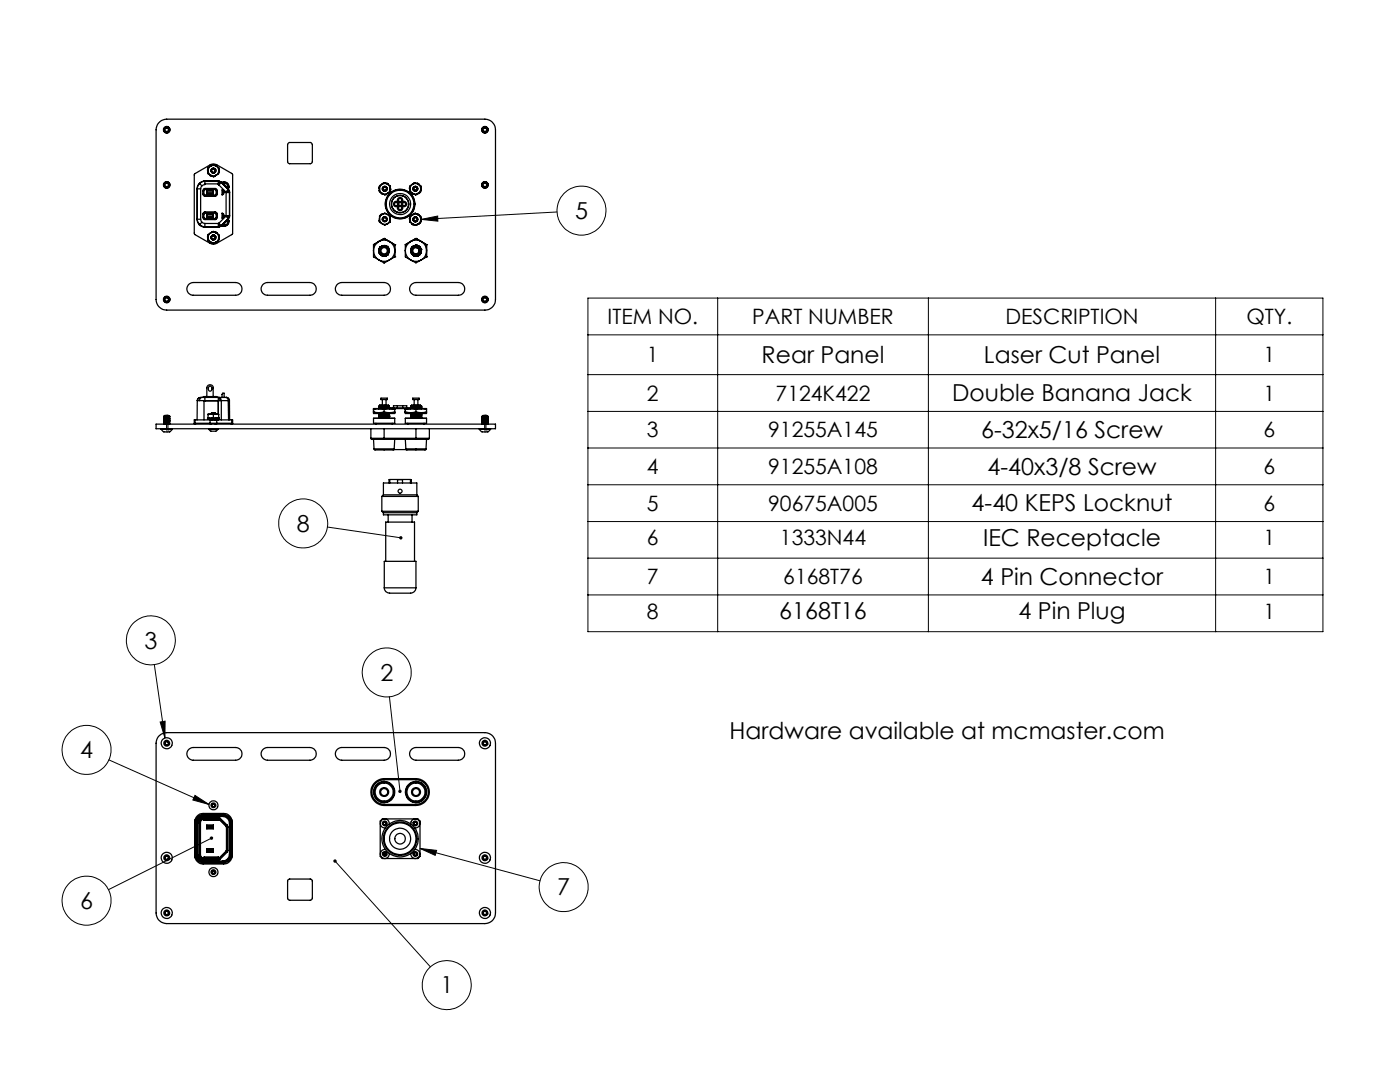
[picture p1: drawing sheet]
<svg xmlns="http://www.w3.org/2000/svg" width="279mm" height="216mm" viewBox="0 0 279 216" stroke-linecap="round" stroke-linejoin="round" font-family="sans-serif">
<defs><g id="words">
<g font-size="4.7">
<text x="114.8" y="43.7">5</text>
<text x="152" y="72.4">Rear Panel</text>
<text x="196.4" y="72.4">Laser Cut Panel</text>
<text x="190" y="80.1">Double Banana Jack</text>
<text x="195.8" y="87.4">6-32x5/16 Screw</text>
<text x="197.1" y="94.7">4-40x3/8 Screw</text>
<text x="59.2" y="106.1">8</text>
<text x="193.9" y="102.1">4-40 KEPS Locknut</text>
<text x="196.2" y="109">IEC Receptacle</text>
<text x="195.8" y="116.7">4 Pin Connector</text>
<text x="155.5" y="123.6">6168T16</text>
<text x="203.3" y="123.6">4 Pin Plug</text>
<text x="28.8" y="129.4">3</text>
<text x="75.9" y="135.8">2</text>
<text x="145.6" y="147.6">Hardware available at mcmaster.com</text>
<text x="16" y="151.3">4</text>
<text x="111.2" y="178.7">7</text>
<text x="16" y="181.4">6</text>
<text x="87.9" y="198.2">1</text>
</g>
<g font-size="4.2">
<text x="121.3" y="64.7">ITEM NO.</text>
<text x="150.1" y="64.7">PART NUMBER</text>
<text x="200.7" y="64.7">DESCRIPTION</text>
<text x="248.7" y="64.7">QTY.</text>
<text x="129.1" y="72.3">1</text>
<text x="252.1" y="72.3">1</text>
<text x="129.1" y="79.9">2</text>
<text x="154.8" y="79.9">7124K422</text>
<text x="252.1" y="79.9">1</text>
<text x="129.1" y="87.3">3</text>
<text x="153.3" y="87.3">91255A145</text>
<text x="252.1" y="87.3">6</text>
<text x="129.1" y="94.6">4</text>
<text x="153.3" y="94.6">91255A108</text>
<text x="252.1" y="94.6">6</text>
<text x="129.1" y="101.9">5</text>
<text x="153.3" y="101.9">90675A005</text>
<text x="252.1" y="101.9">6</text>
<text x="129.1" y="108.8">6</text>
<text x="155.7" y="108.8">1333N44</text>
<text x="252.1" y="108.8">1</text>
<text x="129.1" y="116.6">7</text>
<text x="156.3" y="116.6">6168T76</text>
<text x="252.1" y="116.6">1</text>
<text x="129.1" y="123.5">8</text>
<text x="252.1" y="123.5">1</text>
</g>
</g></defs>
<path d="M32.6 83.3h.9M32.7 82.9l.7 .7M33.1 82.8v1M33.4 82.9l-.7 .7M96.1 83.3h.9M96.2 82.9l.7 .7M96.6 82.8v1M96.9 82.9l-.7 .7" fill="none" stroke="#808080" stroke-width=".2"/>
<g fill="none" stroke="#000" stroke-width=".2">
<path d="M84.1 43.8l3.2-.7 .1 1zM111.2 42.3l-27.1 1.5M117.3 59.5h146.7v66.5h-146.7zM143.2 59.5v66.5M185.3 59.5v66.5M242.6 59.5v66.5M117.3 66.8h146.7M117.3 74.8h146.7M117.3 82.1h146.7M117.3 89.4h146.7M117.3 96.7h146.7M65.3 105.2l14.7 2.1"/>
<path d="M117.3 104.1h146.7M117.3 111.4h146.7M117.3 118.7h146.7M30.8 132.6l2.1 14.6M77.7 139l2.1 18.9M21.7 151.6l20 8.9M32 144.1l.9-.2v3.3zM38.9 158.7l2.8 1.8-3.2-.9zM42.2 167.3l-20.5 10.2M66.9 171.8l19 21.1M83.8 169.3l3.3 .4-.2 1zM83.8 169.3l24 6.5"/>
<circle cx="116" cy="42" r="4.9"/>
<circle cx="60.5" cy="104.4" r="4.9"/>
<circle cx="30.1" cy="127.8" r="4.9"/>
<circle cx="77.2" cy="134.2" r="4.9"/>
<circle cx="17.3" cy="149.6" r="4.9"/>
<circle cx="17.3" cy="179.7" r="4.9"/>
<circle cx="112.5" cy="177" r="4.9"/>
<circle cx="89.2" cy="196.6" r="4.9"/>
</g>
<g fill="none" stroke="#808080" stroke-width=".2" stroke-dasharray="15.2 1.3 1.3 1.3" stroke-linecap="butt">
<path d="M33.6 36.9a.33 .33 0 0 1-.4 .3 .33 .33 0 0 1-.1-.5 .33 .33 0 0 1 .5 .1v.1M33.6 25.9a.33 .33 0 0 1-.4 .3 .33 .33 0 0 1-.1-.5 .33 .33 0 0 1 .5 .1v.1M97.1 36.9a.33 .33 0 0 1-.4 .3 .33 .33 0 0 1-.1-.5 .33 .33 0 0 1 .5 .1v.1M97.1 25.9a.33 .33 0 0 1-.4 .3 .33 .33 0 0 1-.1-.5 .33 .33 0 0 1 .5 .1v.1M33.6 59.7a.33 .33 0 0 1-.4 .4 .33 .33 0 0 1-.1-.6 .33 .33 0 0 1 .5 .1v.1M97.1 59.7a.33 .33 0 0 1-.4 .4 .33 .33 0 0 1-.1-.6 .33 .33 0 0 1 .5 .1v.1M33.5 86.2l.2-.6M97 86.2l.2-.6M33.6 148.3a.33 .33 0 0 0-.4-.3 .33 .33 0 0 0-.1 .5 .33 .33 0 0 0 .5-.1v-.1M97.1 148.3a.33 .33 0 0 0-.4-.3 .33 .33 0 0 0-.1 .5 .33 .33 0 0 0 .5-.1v-.1M33.6 171.2a.33 .33 0 0 0-.4-.4 .33 .33 0 0 0-.1 .6 .33 .33 0 0 0 .5-.1v-.1M97.1 171.2a.33 .33 0 0 0-.4-.4 .33 .33 0 0 0-.1 .6 .33 .33 0 0 0 .5-.1v-.1"/>
<path d="M33.6 182.2a.33 .33 0 0 0-.4-.4 .33 .33 0 0 0-.1 .6 .33 .33 0 0 0 .5-.1v-.1M97.1 182.2a.33 .33 0 0 0-.4-.4 .33 .33 0 0 0-.1 .6 .33 .33 0 0 0 .5-.1v-.1"/>
</g>
<g fill="none" stroke="#808080" stroke-width=".25">
<path d="M33.1 36.5l.4 .1 .2 .4-.3 .3-.3-.1-.2-.3zM33.1 25.5l.4 .1 .2 .4-.3 .2h-.3l-.2-.3zM96.6 36.5l.4 .1 .2 .4-.3 .3-.3-.1-.2-.3zM96.6 25.5l.4 .1 .2 .4-.3 .2h-.3l-.2-.3zM33.1 59.4l.4 .1 .2 .3-.3 .3h-.3l-.2-.4zM96.6 59.4l.4 .1 .2 .3-.3 .3h-.3l-.2-.4zM33.3 82.9h.2v2.6h-.2zM96.8 82.9h.2v2.6h-.2zM33.1 148h.3l.3 .3-.2 .3-.4 .1-.2-.4zM96.6 148h.3l.3 .3-.2 .3-.4 .1-.2-.4zM33.1 170.9l.3-.1 .3 .3-.2 .4h-.4l-.2-.3zM96.6 170.9l.3-.1 .3 .3-.2 .4h-.4l-.2-.3z"/>
<path d="M33.1 181.9l.3-.1 .3 .3-.2 .4h-.4l-.2-.3zM96.6 181.9l.3-.1 .3 .3-.2 .4h-.4l-.2-.3z"/>
</g>
<path d="M33.3 86.2v-.7M33.4 86.2h-.2M33.4 86.2h.1M33.5 82.9h-.4M33.7 85.6v-.1M33.7 85.5h-.8M96.8 86.2v-.7M96.9 86.2h-.2M96.9 86.2h.1M97 82.9h-.4M97.2 85.6v-.1M97.2 85.5h-.8" fill="none" stroke="#808080" stroke-width=".2" stroke-dasharray="15.2 1.3 1.3 1.3"/>
<g fill="#000">
<path d="M79.8 107.1v-.1a.31 .31 0 0 1 .4 0 .31 .31 0 0 1 .1 .4l-.3-.1 .3 .1a.34 .34 0 0 1-.5 .2 .34 .34 0 0 1 0-.5z"/>
<path d="M32 144.1l.9-.2v3.3zM79.6 157.7a.35 .35 0 0 0-.1 .4 .35 .35 0 0 0 .4 .2l-.1-.4 .1 .3a.34 .34 0 0 0 .2-.5 .34 .34 0 0 0-.5 0zM83.8 169.3l3.3 .4-.2 1zM66.6 171.6a.34 .34 0 0 0 0 .5 .34 .34 0 0 0 .6-.2 .34 .34 0 0 0-.5-.4l.2 .3zM42 167a.35 .35 0 0 0-.1 .4 .35 .35 0 0 0 .5 .1 .35 .35 0 0 0 .1-.4l-.3 .2 .3-.3zM38.9 158.7l2.8 1.8-3.2-.9zM84.1 43.8l3.2-.7 .1 1z"/>
</g>
<g fill="none" stroke="#000" stroke-width=".25">
<path d="M31.6 24.6l.6-.5 1.1-.3h63.5a2.09 2.09 0 0 1 2.1 2.1v33.9a2.09 2.09 0 0 1-2.1 2.1h-63.5a2.15 2.15 0 0 1-2.1-2.1v-33.9l.1-.7zM33.5 36.4a.53 .53 0 0 0-.7 .2 .53 .53 0 0 0 .2 .7 .53 .53 0 0 0 .7-.3 .47 .47 0 0 0-.2-.4 .47 .47 0 0 0-.4-.1l.4-.1 .3 .3M33.5 36.4l.3 .3M33.5 36.4a.58 .58 0 0 0-.8 .4 .58 .58 0 0 0 .7 .7 .58 .58 0 0 0 .4-.8M33.5 25.4a.53 .53 0 0 0-.7 .2 .53 .53 0 0 0 .2 .7 .53 .53 0 0 0 .7-.3 .47 .47 0 0 0-.2-.4 .47 .47 0 0 0-.4-.1l.4-.1 .3 .3M33.5 25.4l.3 .3M33.5 25.4a.58 .58 0 0 0-.8 .4 .58 .58 0 0 0 .7 .7 .58 .58 0 0 0 .4-.8M38.9 34.6l3-1.7a1.26 1.26 0 0 1 1.4 0l3.1 1.9v11.8l-3.1 1.9a1.36 1.36 0 0 1-1.4 0l-3.1-1.9v-11.8zM39.3 37.6l.1 .1M39.3 37.6v6.2M39.4 37.7h.6M39.4 37.7v6"/>
<path d="M39.8 36.6l.5 .5M39.8 36.6l-.3 .5-.1 .6M40 37.7v6M40.3 37.1l-.3 .6M40.5 38.1h.1M40.5 38.7h.1M40.5 38.7l.1 .3 .3 .2M40.5 38.1v.6M40.6 38.1h.1M40.6 38.7h.1M40.6 38.7l.3 .4M40.6 38.1v.6"/>
<path d="M40.7 38.7l.2 .2M40.7 38.1v.6M40.7 36.1a1.51 1.51 0 0 0-1.4 1.5M40.7 36.1h.1M40.7 36.1l2.9 .1M40.7 36.1h2.9M40.9 36.2l-.6 .1-.5 .3M40.9 36.2v.4M40.9 36.2h.1M40.9 37.7v.1M40.9 37.8l-.2 .3M40.9 37.7l-.3 .2v.2"/>
<path d="M40.9 38.9v.2M40.9 37.6l-.3 .1-.1 .4M40.9 37.6v.1M40.9 39.1v.1M40.9 37.8h2M40.9 37.7h2M40.9 38.9h2M40.9 39.1h2M40.9 37.6h2M40.9 39.2h2M41.2 38.7v-.6h1.4v.6M41.2 38.7h1.4"/>
<path d="M41.3 38.5h1.2M41.3 38.7h1.2M41.3 38.7h.1M41.5 34.3v.3M41.5 34.3h.1M41.5 34l.2 .6 .4 .4M41.5 34v.7l.6 .3M41.6 33.7l-.2 .1 .1 .3M41.9 34.9l.4 .2M42 33.1h.1M42.1 33.1l-.4 .4-.2 .5M42.1 33.1l-.6 .3v.6"/>
<path d="M42.1 35l.3 .1 .7-.1M42.1 33.1l.5-.1 .5 .1M42.1 33.1l.5-.3 .5 .3M42.1 35l.5 .3 .5-.3M42.2 34.4l.5 .1M42.3 35.1h.1M42.3 33.7a.45 .45 0 0 1 .7 .2l-.2-.2-.4 .1a.39 .39 0 0 1 .5 .2 .39 .39 0 0 1-.3 .5 .39 .39 0 0 1-.4-.4zM42.6 32.9l-.4 .1M42.7 33.6a.47 .47 0 0 0-.6 .5 .47 .47 0 0 0 .6 .4 .47 .47 0 0 0 .3-.6M42.9 37.7v.1M42.9 37.8l.2 .3M42.9 37.7l.3 .2 .1 .2"/>
<path d="M42.9 38.9v.2M42.9 37.6v.1M42.9 37.6l.4 .2 .1 .3M42.9 39.1v.1M42.9 33h.2l.2 .2M42.9 35.1l-.3 .1M43.1 33.1l.4 .4 .1 .5M43.1 33.1l.5 .3v.6M43.1 35h.1M43.1 38.1h.2M43.1 38.7h.2M43.1 38.7l-.2 .2"/>
<path d="M43.1 38.1v.6M43.3 38.7l-.4 .4M43.3 38.7h.1M43.3 38.1h.1M43.3 38.1v.6M43.4 38.7l-.2 .4-.3 .1M43.4 38.1v.6M43.6 36.2v.4M43.6 36.1l.6 .3M43.6 36.1h.1M43.6 36.1v.1M43.6 36.2h.3"/>
<path d="M43.6 36.9v-.2h-2.7v.1l-.6 .3M43.6 34l-.2 .7-.3 .3M43.6 34v.7l-.5 .3M43.6 34l.2 .1-.2 .4M43.6 36.9l1.5 1.4M43.7 33.5v.3M43.7 33.8h-.1M43.9 36.2l-.3 .7M43.9 36.2l.3 .2M44.2 36.4l-.5 .5M44.2 36.4h.1M44.2 36.4l1.3 1.4"/>
<path d="M44.2 36.4l.1 .1M44.3 36.5l.3 .3M44.5 37.9a.51 .51 0 0 1 .2 .5 .51 .51 0 0 1-.2 .4M44.5 36.7l.1 .1M44.5 37.9h-.2v1l.2-.1M44.5 37.9v.9M44.5 36.7h.1M44.5 36.7l.8 .8M44.6 36.6l-.1 .1M44.6 36.6l.8 .8M44.6 36.3l-.3 .2M44.6 36.3v.1"/>
<path d="M44.6 36.4l-.2 .1 .1 .2M44.6 36.4h-.1v.3M44.6 36.4v.1M44.6 36.5v.1M44.6 36.8l.6 .6M44.6 36.3h.2M44.6 36.4h.2M44.6 36.4h.1M44.6 36.5h.2M44.8 36.3a.9 .9 0 0 1 .9 .9M44.8 36.3v.1M44.8 36.4a.84 .84 0 0 1 .8 .8"/>
<path d="M44.8 36.4a.85 .85 0 0 1 .8 .8M44.8 36.4v.1M44.8 36.5l.6 .3 .1 .4M44.8 36.4h.1M45.1 38.4h.7M45.1 38.3v4.8M45.2 37.4l.2 .3M45.2 37.4l.1 .1M45.3 37.5h.1M45.4 37.4l-.1 .1M45.4 37.7l.2 .1M45.5 37.4h-.1"/>
<path d="M45.5 37.4h.1M45.5 37.2h.1M45.5 37.2v.2M45.5 37.8l-.4 .5M45.5 37.8h.1M45.5 37.8l.2 .3M45.6 37.4l-.1 .1h-.2M45.6 37.4h.1M45.6 37.2h.1M45.6 37.2v.2M45.6 37.8l.2 .6M45.7 37.4l-.3 .3"/>
<path d="M45.7 37.2v.2M45.7 38.1l-.6 .2M45.7 38.1l.1 .3M45.8 38.4v4.6M45.8 38.4h.1M57.5 28.6l.2-.2 4.4 .1 .2 .4v3.3l-.1 .4-.2 .1h-4.3l-.2-.1-.1-.4zM75.7 37.7l.2 .5 .4 .4M75.7 37.7v.6l.6 .3M75.7 37.9v.3M75.7 37.3l-.1 .2 .1 .2M76.1 38.5v.2h.3M76.2 36.7l.1 .1"/>
<path d="M76.3 36.8l.4-.2 .6 .2M76.3 36.8l.5-.4 .5 .4M76.3 36.8l-.5 .5-.1 .4M76.3 36.8l-.6 .2v.7M76.3 38.6l.4 .1 .6-.1M76.3 38.6l.5 .3M76.3 37.9l.3 .2 .4-.1a.39 .39 0 0 1-.5-.3 .39 .39 0 0 1 .3-.5 .39 .39 0 0 1 .4 .4l-.1 .4-.5 .1M76.3 37.9l.3 .2M76.3 37.9a.47 .47 0 0 1 .4-.7 .47 .47 0 0 1 .5 .4 .47 .47 0 0 1-.5 .5M76.8 36.5l-.4 .1M77.2 36.6l.3 .2M77.2 38.7l-.4 .2"/>
<path d="M77.3 36.8l.5 .5 .1 .4M77.3 36.8l.6 .2v.7M77.3 38.6h.1M77.3 38.6l-.5 .3M77.9 37.7l-.2 .5-.4 .4M77.9 37.7v.6l-.6 .3M77.9 37.1v.3M77.9 37.6l.1 .1-.1 .4M77.9 37.4h.1M81.8 37.7v.6l.6 .3M81.8 37.7l.2 .5 .4 .4M81.8 37.9v.3"/>
<path d="M81.8 37.3l-.1 .2 .1 .2M82.2 38.5v.2h.4M82.3 36.7l.1 .1M82.4 36.8l.4-.2 .6 .2M82.4 36.8l.5-.4 .5 .4M82.4 36.8l-.5 .5-.1 .4M82.4 36.8l-.6 .2v.7M82.4 38.6l.4 .1 .6-.1M82.4 38.6l.5 .3M82.4 37.9a.47 .47 0 0 1 .4-.7 .47 .47 0 0 1 .5 .4 .47 .47 0 0 1-.5 .5M82.6 37.4a.41 .41 0 0 1 .6 .1 .41 .41 0 0 1-.1 .6 .41 .41 0 0 1-.6-.2l.2 .2 .4-.1a.37 .37 0 0 1-.5-.1 .37 .37 0 0 1 0-.5zM82.9 36.5l-.3 .1"/>
<path d="M83.2 36.6l.4 .2M83.3 38.7l-.4 .2M83.4 36.8l.4 .3 .2 .6M83.4 36.8l.6 .2v.7M83.4 38.6l-.5 .3M83.8 38.3l-.1 .3h-.3M84 37.7l-.2 .5-.4 .4M84 37.7v.6l-.6 .3M84 37.1v.3M84 37.6l.1 .1-.1 .4M97 36.4a.53 .53 0 0 0-.7 .2 .53 .53 0 0 0 .2 .7 .53 .53 0 0 0 .7-.3 .47 .47 0 0 0-.2-.4 .47 .47 0 0 0-.4-.1l.4-.1 .3 .3M97 36.4l.3 .3"/>
<path d="M97 36.4a.58 .58 0 0 0-.8 .4 .58 .58 0 0 0 .7 .7 .58 .58 0 0 0 .4-.8M97 25.4a.53 .53 0 0 0-.7 .2 .53 .53 0 0 0 .2 .7 .53 .53 0 0 0 .7-.3 .47 .47 0 0 0-.2-.4 .47 .47 0 0 0-.4-.1l.4-.1 .3 .3M97 25.4l.3 .3M97 25.4a.58 .58 0 0 0-.8 .4 .58 .58 0 0 0 .7 .7 .58 .58 0 0 0 .4-.8M33.5 59.2a.53 .53 0 0 0-.7 .2 .53 .53 0 0 0 .2 .8 .53 .53 0 0 0 .7-.3 .47 .47 0 0 0-.2-.5 .47 .47 0 0 0-.4 0l.4-.1 .3 .2M33.5 59.2l.3 .3M33.5 59.2a.58 .58 0 0 0-.8 .5 .58 .58 0 0 0 .7 .6 .58 .58 0 0 0 .4-.8M37.6 56.9l.4-.4 .6-.1h8.4a1.27 1.27 0 0 1 1.3 1.2 1.27 1.27 0 0 1-1.3 1.3h-8.4a1.26 1.26 0 0 1-1.2-.7 1.26 1.26 0 0 1 .2-1.3zM39.3 43.8a1.45 1.45 0 0 0 1.4 1.5M39.4 43.7h.6M39.4 43.7l.1 .6 .3 .5M39.4 43.7l-.1 .1"/>
<path d="M39.8 44.8l.5 .3 .6 .2M40 43.7l.3 .6M40.3 44.3l.6 .3M40.3 44.3l-.5 .5M40.5 43.4h.1M40.5 42.7h.1M40.5 43.4l.1 .2 .3 .2M40.5 42.7v.7M40.6 43.4h.1M40.6 42.7h.1M40.6 43.4l.3 .3M40.6 42.7v.7"/>
<path d="M40.7 43.4l.2 .2M40.7 42.7v.7M40.7 45.3h2.9M40.9 44.6v.7M40.9 45.3h.1M40.9 44.6h2.7M40.9 42.4v.1M40.9 42.5l-.2 .2M40.9 42.4l-.2 .1-.1 .2M40.9 43.6v.1M40.9 42.3l-.3 .1-.1 .3M40.9 42.3v.1"/>
<path d="M40.9 43.7v.1M40.9 42.5h2M40.9 42.4h2M40.9 43.6h2M40.9 43.7h2M40.9 42.3h2M40.9 43.8h2M41.2 43.4v-.7h1.4v.7M41.2 43.4h1.4M41.3 43.1h1.2M41.3 43.4h1.2M41.3 43.4h.1"/>
<path d="M41.5 47.7v.2M41.5 47.7h.1M41.5 47.4l.2 .5 .4 .4M41.5 47.4v.6l.6 .3M41.6 47l-.2 .1 .1 .3M41.9 48.3l.4 .2M42 46.4l.1 .1M42.1 46.5l-.4 .3-.2 .6M42.1 46.5l-.6 .3v.6M42.1 48.3l.3 .1 .7-.1M42.1 46.5l.3-.2 .7 .2M42.1 48.3l.5 .3 .5-.3"/>
<path d="M42.2 47.7l.5 .2M42.3 47a.45 .45 0 0 1 .7 .2l-.2-.2-.4 .1a.39 .39 0 0 1 .5 .3 .39 .39 0 0 1-.3 .4 .39 .39 0 0 1-.4-.4zM42.6 46.2l.5 .3M42.6 46.2l-.4 .1M42.6 46.2l-.5 .3M42.7 47a.47 .47 0 0 0-.6 .4 .47 .47 0 0 0 .6 .5 .47 .47 0 0 0 .3-.7M42.9 42.5l.2 .2M42.9 42.4v.1M42.9 42.4l.4 .3M42.9 43.6v.1M42.9 42.3v.1M42.9 42.3l.4 .2 .1 .2"/>
<path d="M42.9 43.7v.1M42.9 46.3l.4 .2M42.9 48.5l-.3 .1M43.1 46.5l.4 .3 .1 .6M43.1 46.5l.5 .3v.6M43.1 48.3h.1M43.1 42.7h.2M43.1 43.4h.2M43.1 43.4l-.2 .2M43.1 42.7v.7M43.3 43.4l-.4 .3M43.3 42.7h.1"/>
<path d="M43.3 43.4h.1M43.3 42.7v.7M43.4 43.4l-.2 .3-.3 .1M43.4 42.7v.7M43.6 44.6v.7M43.6 45.3h.1M43.6 45.3h-2.9M43.6 44.6l.3 .6M43.6 47.4v.4l-.5 .5M43.6 47.4v.6l-.5 .3M43.6 47.3l.2 .1-.2 .4M43.7 44.6l.5 .4"/>
<path d="M43.7 46.8l-.1 .3M43.9 45.2l-.3 .1M44.2 45l-.6 .3M44.2 45h.1M44.2 45l-.3 .2M44.3 44.9l.3 .3M44.3 44.9l-.1 .1M44.5 42.6a.51 .51 0 0 1 .2 .4 .51 .51 0 0 1-.2 .5M44.5 44.8l-.1 .1 .2 .1M44.5 42.6l-.2-.1v1h.2M44.5 42.6v.9M44.5 44.8h.1"/>
<path d="M44.6 44.6l-.3 .3M44.6 44.6l-.1 .2M44.6 45v.2M44.6 45h.1M44.6 44.9v.1M44.6 45.2h.2M44.6 45h.2M44.6 44.9h.2M44.8 45v.2M44.8 45h.1M44.8 44.9v.1M45.1 43.1l.4 .5"/>
<path d="M45.1 43.1l-1.5 1.5M45.1 43h.7M45.1 43.1l.6 .3M45.1 43.1h.1M45.2 44.1l-.6 .5M45.3 43.9l-.1 .2M45.3 43.9l.3 .1M45.3 43.9h.1M45.3 43.9l.1 .1M45.3 43.9l-.8 .9M45.4 44h.1M45.4 44l-.8 .9"/>
<path d="M45.4 43.8l-.2 .3M45.4 43.8l.3 .2M45.5 44h.1M45.5 44.2l-.1 .4-.6 .3M45.5 44.2h.1M45.5 44v.2M45.5 43.6l-1.3 1.4M45.5 43.6h.1M45.6 44h.1M45.6 44.2h.1M45.6 44.2a.84 .84 0 0 1-.8 .8M45.6 44v.2"/>
<path d="M45.6 43.6l-.2 .2M45.7 44.2a.97 .97 0 0 1-.9 1M45.7 44v.2M45.7 43.4l-.2 .2M45.8 43l-.1 .4M45.8 43h.1M45.8 43l-.2 .6M52.4 56.9l.4-.4 .6-.1h8.4a1.27 1.27 0 0 1 1.3 1.2 1.27 1.27 0 0 1-1.3 1.3h-8.4a1.26 1.26 0 0 1-1.2-.7 1.26 1.26 0 0 1 .2-1.3zM67.4 56.7l.8-.3h8.5a1.27 1.27 0 0 1 1.2 1.2 1.27 1.27 0 0 1-1.2 1.3h-8.5a1.26 1.26 0 0 1-1.2-.8 1.26 1.26 0 0 1 .4-1.4zM74.5 50a2.11 2.11 0 0 0 1.1 1.9M74.5 48.8h.1M74.5 48.8v1.2"/>
<path d="M74.5 50v1.3l1.1 .6M75.6 48.2a2.11 2.11 0 0 0-1.1 1.8M75.6 48.2a2.13 2.13 0 0 1 2.1 0M75.6 51.9a2.13 2.13 0 0 0 2.1 0M75.6 48.2l-1.1 .6M75.6 51.9l1.1 .6 1-.6M75.6 49.8h.1M75.7 43.7v.1M75.7 43.7l.1 .4 .5 .5M75.7 43.7v.6l.6 .3M75.7 44v.2M75.8 49.3a1.08 1.08 0 0 0 .1 1.5 1.08 1.08 0 0 0 1.4 .1"/>
<path d="M75.8 49.3a1.09 1.09 0 0 0 .2 1.6 1.09 1.09 0 0 0 1.5-.2M75.8 49.3v.1M75.9 49.3a1 1 0 0 1 1.4-.1 1 1 0 0 1 .1 1.4 1 1 0 0 1-1.4 .1 .92 .92 0 0 1-.1-1.1 .92 .92 0 0 1 1.1-.4 .96 .96 0 0 0-1.4 .6zM76.2 42.8h-.1l-.2 .2M76.3 42.8l.4-.1 .6 .1M76.3 42.8l.5-.3 .5 .3M76.3 44.6l.4 .2 .6-.2M76.3 42.8l-.4 .4-.2 .5M76.3 42.8l-.6 .3v.6M76.3 44.6l.5 .3 .5-.3M76.3 44l.5 .2 .2-.1a.39 .39 0 0 1-.5-.3 .39 .39 0 0 1 .3-.5 .39 .39 0 0 1 .4 .4l-.1 .4-.5 .1M76.3 44l.3 .2"/>
<path d="M76.3 44a.47 .47 0 0 1 .4-.7 .47 .47 0 0 1 .5 .4 .47 .47 0 0 1-.5 .5M76.3 43.7l.2 .4M76.6 49a1.05 1.05 0 0 1 1.1 1.1 1.05 1.05 0 0 1-1.2 1 1.05 1.05 0 0 1-.9-1.3M76.7 47.6l1 .6M76.7 47.6h.1M76.7 47.6l-1.1 .6M77.3 43.8a.51 .51 0 0 0-.6-.6 .51 .51 0 0 0-.4 .8M77.3 49.2h.1M77.3 42.8l.4 .4 .2 .5M77.3 42.8l.6 .3v.6M77.3 44.6l.1 .1M77.5 50.7l-.1 .2"/>
<path d="M77.5 50.7l-.6 .4h-.4M77.7 48.2l1.1 .6M77.7 48.2a2.11 2.11 0 0 1 1.1 1.8M77.9 43.7l-.2 .5-.4 .4M77.9 43.7v.6l-.6 .3M77.9 43.2v.3M77.9 43.7h.1M78.8 48.8h.1M78.8 50a2.11 2.11 0 0 1-1.1 1.9M78.8 48.8v1.2M78.8 50v1.3M78.8 51.3h.1"/>
<path d="M78.8 51.3l-1.1 .6M80.9 50a2.11 2.11 0 0 0 1.1 1.9M80.9 48.8h.1M80.9 48.8v1.2M80.9 50v1.3l1.1 .6M81.8 43.8l.2 .5 .4 .4M81.8 43.8v.6l.6 .3M81.8 44v.3M81.8 43.4l-.1 .2 .1 .2M82 51.9a2.13 2.13 0 0 0 2.1 0M82 48.2a2.11 2.11 0 0 0-1.1 1.8M82 48.2a2.13 2.13 0 0 1 2.1 0"/>
<path d="M82 48.2l-1.1 .6M82 51.9l1 .6 1.1-.6M82.2 42.8l.2 .1M82.2 49.3l-.1 .2M82.2 44.6l.2 .3 .2-.1M82.2 56.7l.8-.3h8.5a1.27 1.27 0 0 1 1.2 1.2 1.27 1.27 0 0 1-1.2 1.3h-8.5a1.26 1.26 0 0 1-1.2-.8 1.26 1.26 0 0 1 .4-1.4zM82.4 42.9l.4-.2 .6 .2M82.4 42.9l.5-.4 .5 .4M82.4 42.9l-.3 .2-.3 .7M82.4 42.9l-.6 .2v.7M82.4 44.7l.5 .1 .5-.1M82.4 44.7l.5 .3 .5-.3"/>
<path d="M82.4 44a.47 .47 0 0 1 .4-.7 .47 .47 0 0 1 .5 .4 .47 .47 0 0 1-.5 .5M82.6 43.5a.41 .41 0 0 1 .6 .1 .41 .41 0 0 1-.1 .6 .41 .41 0 0 1-.6-.2l.4 .2 .2-.1a.37 .37 0 0 1-.5-.1 .37 .37 0 0 1 0-.5zM82.9 42.6l-.3 .1M83 50.7h.1M83 49.4h.1M83 51.1h.1M83 49h.1M83 49.4a.63 .63 0 0 1 .6 .6 .63 .63 0 0 1-.6 .7M83 49h.3M83 51.1l-.5-.1 .7 .1M83 49a1.04 1.04 0 0 0-.9 .6 1.04 1.04 0 0 0 .1 1.1M83 51.1h.3h-.4"/>
<path d="M83 47.6l1.1 .6M83 47.6h.1M83 49a1.07 1.07 0 0 1 1.1 1.2M83 49l-.5 .1-.3 .2M83 47.6l-1 .6M83.1 49l-.5 .1-.4 .3M83.2 42.7h.3l.1 .2M83.3 44.8l-.4 .1M83.4 49l.4 .3M83.4 42.9l.3 .2 .3 .7M83.4 42.9l.6 .2v.7M83.5 49.2h.1"/>
<path d="M83.5 49.3h.1M83.5 49.1a1.06 1.06 0 0 0-1.5 .7 1.06 1.06 0 0 0 1 1.3 1.06 1.06 0 0 0 1-1.3M83.5 49.1a1.05 1.05 0 0 1 .6 1.2 1.05 1.05 0 0 1-1.1 .8M83.5 49.1h.1M83.5 49.1l.5 .7M83.5 49.1a.98 .98 0 0 0-1.4 .3 .98 .98 0 0 0 .5 1.4 .98 .98 0 0 0 1.3-.6 .92 .92 0 0 0-1.2-1 .95 .95 0 0 1 1.3 .6M83.5 49.1l.5 .5 .1 .7M83.5 49.1a1.06 1.06 0 0 1 .5 1.2 1.06 1.06 0 0 1-1 .8M83.6 49.1a1.05 1.05 0 0 1 .5 1.2 1.05 1.05 0 0 1-1.1 .8M83.6 50.9l.3-.2-.7 .4M83.8 44.4l-.2 .3h-.2M83.9 50.7l-.3 .2"/>
<path d="M83.9 50.7l-.2 .2M84 43.8l-.2 .5-.4 .4M84 43.8v.6l-.6 .3M84 43.3v.2M84 43.7l.1 .1-.1 .4M84 49.8h.1M84 50.3l-.4 .6M84.1 50.3a1.08 1.08 0 0 1-1.1 .8M84.1 49.9a1.03 1.03 0 0 1-1.1 1.2M84.1 49.8l-.1 .5-.4 .6M84.1 48.2l1 .6M84.1 48.2a2.11 2.11 0 0 1 1 1.8"/>
<path d="M84.1 50.3a1.08 1.08 0 0 1-1.7 .6l.6 .2 .9-.4M85.1 48.8h.1M85.1 50a2.11 2.11 0 0 1-1 1.9M85.1 48.8v1.2M85.1 51.3h.1M85.1 50v1.3M85.1 51.3l-1 .6M97 59.2a.53 .53 0 0 0-.7 .2 .53 .53 0 0 0 .2 .8 .53 .53 0 0 0 .7-.3 .47 .47 0 0 0-.2-.5 .47 .47 0 0 0-.4 0l.4-.1 .3 .2M97 59.2l.3 .3M97 59.2a.58 .58 0 0 0-.8 .5 .58 .58 0 0 0 .7 .6 .58 .58 0 0 0 .4-.8M39.4 79.9h.4M39.4 79.9l-.1 3.9"/>
<path d="M39.8 79.3l-.3 .3-.1 .3M39.8 79.9h1.1M40.3 79.3a.57 .57 0 0 0-.5 .6M40.3 79.3h.6M40.3 79.3a.74 .74 0 0 0-.9 .6M40.6 79.2h.3M40.6 79.2l-.1 .1M40.9 79.9h.1M40.9 79.3v.6M40.9 79.3h4.2M40.9 79.2v.1M40.9 79.1l-.3 .1"/>
<path d="M40.9 79.1v.1M40.9 79.2h2M40.9 79.1h2M41.3 79.1v-1.7a.63 .63 0 0 1 .6-.6 .63 .63 0 0 1 .6 .6v1.7M41.7 77.2l.2-.2a.56 .56 0 0 1 .4 .5 .56 .56 0 0 1-.2 .5l-.5-.1zM42.9 79.2v.1M42.9 79.2h.4M42.9 79.1l.4 .1M42.9 79.1v.1M43.3 79.2l.1 .1M43.6 79.3v3.3M43.9 79.9l-.1-.4-.2-.2a.55 .55 0 0 1 .6 .6v3.9"/>
<path d="M44.3 79.3l.2-.8h.2v.8M45.1 79.3a.57 .57 0 0 1 .4 .6l.1 3.9M45.1 79.3a.6 .6 0 0 1 .6 .6M45.1 79.3a.61 .61 0 0 1 .7 .6M45.8 79.9h-5.1v3.9M45.8 79.9v3.9M76 79.4h1.3v.3h-1.3zM76.3 79.7v1.1M77 79.7v1.1M82.4 79.4h1.2v.3h-1.2zM82.7 79.7v1.1M83.4 79.7v1.1"/>
<path d="M32.2 85.7l.1 .1a1.46 1.46 0 0 0 1.7 .3l.4-.4M32.2 85.7h2.2M32.2 85.5v.2M32.7 83.3l.2 .1M32.7 83.5l1.2-.1-1.2 .1 .2 .1M32.7 83.8l.2 .1M32.7 84.1l.2 .1M32.7 84.3l.2 .2M32.7 84.6l1.2-.1zM32.7 83.3h.1M32.7 83.5h.1M32.7 83.8h.1"/>
<path d="M32.7 84.3h.1M32.7 83l.2 .1M32.9 83.4l-.2 .1M32.9 83.7l-.2 .1M32.9 83.9l-.2 .1M32.9 84.2l-.2 .1M32.9 84.5l-.2 .1M32.9 83.1l-.2 .2M32.9 83.4h.1M32.9 83.9v.1M32.9 84.5h.1M32.9 83.1h.1"/>
<path d="M32.9 83.6v.1M32.9 84.2h.1M33.3 84.6h-2.1v.9h2.1M33.3 85.5h63.5M33.3 84.6v.9M33.3 84.6h63.5M33.7 83.5l.2 .1-.2 .2M33.7 83.8l.2 .1-.2 .2M33.7 84.1l.2 .1-.2 .1M33.7 83.3l.2 .1M33.7 84.3l.2 .2M33.7 83l.2 .1"/>
<path d="M33.7 83.5h.1M33.7 84.1h.1M33.7 84.6h.1M33.7 83h.1M33.7 83l-.8 .1M33.7 83.3l-.8 .1M33.7 83.5l-.8 .1M33.7 83.8l-.8 .1M33.7 84.1l-.8 .1M33.7 84.3l-.8 .2M33.7 84.6h-.2M33.7 83.5l-.8 .2"/>
<path d="M33.7 83.3h.1M33.7 83.8h.1M33.7 84.3h.1M33.7 83h-1M33.7 83l-.8-.1-.2 .1M33.8 83.1l-1.1 .2M33.8 83.7l-1.1 .1M33.8 84h-1.1M33.8 84.2l-1.1 .1M33.8 83.6l-1.1 .2M33.8 83.9l-1.1 .1M33.9 83.1l-.2 .2"/>
<path d="M33.9 83.4l-.2 .1M33.9 84.5l-.2 .1M33.9 83.1l-1.2 .2M33.9 83.4h.1M33.9 84.5h.1M34.4 85.5v.2M38.8 84.5l.2 .1-.1-.1M38.8 84.5h.1M38.9 83.8h-.1v.7M38.9 83.8h3M38.9 83.8v.7M38.9 84.5h3"/>
<path d="M41.4 83.5h.1M41.5 83.5h.1M41.5 83.5h.1zM41.5 82.7v.7h2.1v-.7M41.6 83.5h.1M41.7 83.5h.1M41.7 85.6v.1a1.2 1.2 0 0 0 1.8-.1M41.7 85.6h1.8M41.7 83.5h-.1M41.7 83.5h.2M41.7 85.5v.1M41.7 83.4l-.2 .1"/>
<path d="M41.9 83.5h-.2M41.9 83.5h.1M41.9 83.8h1.4M41.9 83.5h.3M41.9 83.8v.7M41.9 84.5h1.4M41.9 84.5l.1 .1M42.1 82.6l.5 .1M42.1 82.6h1M42.1 82.6h-.6v.1M42.1 82.6l-.6 .1M42.1 83.7l.1 .1"/>
<path d="M42.1 84.6h.1M42.1 83.7h.1M42.2 83.5l.1 .1M42.2 82.5l.1 .1M42.2 83.5h.1M42.2 83.5h.4M42.3 83.6l-.2 .1M42.3 82.6l-.2 .1M42.3 82.4h.7l-.8 .1zM42.3 83.5h.2M42.3 83.5h-.1M42.3 83.5h.1"/>
<path d="M42.5 83.5h.1M42.6 83.5l-.3 .1M42.6 82.7v.7M42.6 83.5h.1M42.6 83.5h.3M42.8 83.5l-.5 .1M42.9 83.5h.1M42.9 83.5h.3M42.9 83.7l.1 .1M42.9 82.4l-.6 .2M42.9 83.7h.1M42.9 82.4h.1"/>
<path d="M42.9 84.6h.1M43 83.5l.1 .1M43.1 82.6h-.1M43.1 83.6l-.7 .2M43.1 82.6h-.8M43.1 82.6h-.5M43.1 83.6l-1 .1M43.1 82.6h.1M43.1 83.6h.1M43.1 82.6l.5 .1M43.1 82.6h.5v.1M43.1 82.6l-.5 .1"/>
<path d="M43.2 83.5h.1M43.3 84.5l-.1 .1M43.3 83.8v.7M43.3 84.5h2.9M43.3 83.8h2.9M43.3 83.5h.1M43.3 83.5h.2M43.5 83.5h.1M43.5 83.5h.2M43.5 85.5v.1M43.5 83.4l.2 .1M43.6 83.4h.1"/>
<path d="M43.6 83.5h.1M43.6 83.5h-.1M43.6 83.5h-.1l.1 .3M43.7 83.5h.1M46.2 84.5v.1l.2-.1M46.2 84.5h.2M46.2 83.8h.2v.7M46.2 83.8v.7M74 87.5l.1 .2h2.6M74 87.5h2.7M74 85.5v2M74.5 83.5v1h4.3v-1"/>
<path d="M74.5 82.3v.2h4.3v-.2M74.5 82.3h4.3M74.5 82.2l1.1 .1M74.5 81.5h1.1M74.5 81.5v.2M74.5 82.2v.1M74.5 82.3h1.1M74.5 87.7l.1 1.9M74.5 81.7v.5M74.6 89.6l.2 .2h3.8l.1-.2M74.6 89.6h4.1M75 84.5v.1"/>
<path d="M75.6 82.7l.2-.1 1.7 .1M75.6 81.1l.2 .1M75.6 81.4l.2 .1M75.6 82.7l.2 .1M75.6 82.9l.2 .1M75.6 83.2l.2 .1M75.6 81.1l2.1 .1M75.6 81.4l2.1 .1M75.6 82.7l2.1 .1M75.6 82.9l2.1 .2M75.6 83.2l2.1 .1M75.6 81.3l2.1 .2"/>
<path d="M75.6 82.9l2.1 .1M75.6 81.5l-1.1 .2M75.6 81.5l1.1 .2M75.6 81.5h2.1M75.6 82.3h2.1M75.6 81v.1M75.6 81.3v.1M75.6 82.7h.1M75.6 82.9h.1M75.6 83.2h.1M75.6 83.4l.1 .1M75.7 80.9l1.8-.1 .2 .2-.2 .1"/>
<path d="M75.7 80.9h.1M75.8 81.2l-.2 .1M75.8 82.8l-.2 .1M75.8 83.1l-.2 .1M75.8 83.3l-.2 .2h3.2h-4.3h1.1M75.8 81l-.2 .1 2.1 .1M75.8 81.5h.1M75.8 83v.1M75.8 80.9v.1M75.8 81l1.7 .1M75.8 81.2l1.7 .2M75.8 81.5h.3"/>
<path d="M75.8 82.8l1.7 .1M75.8 83.1l1.7 .1M75.8 83.3l1.7 .2M75.8 80.9l1.8 .1M75.8 80.9l1.7 .2M75.8 81.2l1.7 .1M75.8 83l1.7 .2M75.8 81.2h.1M75.8 82.8h.1M75.8 83.3h.1M75.8 83.3l1.7 .1 .2-.1M75.8 81.5h.9"/>
<path d="M75.8 82.5l1.7 .2M76.2 99.1h7.3M76.2 99.1v2.9M76.5 98.7h6.7M76.5 98.7v-2.3h6.7v2.3M76.5 98.7l-.3 .4M76.7 87.5v.2M76.7 82.2l-1.1 .1M76.7 82.2l1 .1M76.7 81.7v.5M76.7 85.5v2M76.7 87.5h6.3"/>
<path d="M76.7 87.7h6.3M77.5 81.4l.2 .1M77.5 82.7l.2 .1M77.5 82.9l.2 .1M77.5 83.2l.2 .1M77.5 81.1l.2 .1M77.5 81.3v.1M77.5 82.9h.1M77.5 81.1h.1M77.5 82.7h.1M77.5 83.2h.1M77.6 82.5l.1 .1"/>
<path d="M77.6 81.4h4.5M77.7 81.5h4.3M77.7 81.5h.1M77.7 81.2l-.2 .1M77.7 82.6l-.2 .1M77.7 82.8l-.2 .1M77.7 83.1l-.2 .1M77.7 83h.1M77.7 81.5l-1 .2M77.7 81.5l1.1 .2M77.7 81.5h1.1M77.7 82.3h1.1"/>
<path d="M77.7 81.2h.1M77.7 82.5v.1M77.7 82.8h.1M77.7 83v.1M77.7 83.3h.1M77.8 95.7h4.1M77.8 95.7v.7M77.8 95.7h-.2v.7M78.3 84.5v.1M78.6 89.7h2.5M78.8 82.2l-1.1 .1M78.8 81.5v.2"/>
<path d="M78.8 82.2v.1M78.8 87.7l-.1 1.9M78.8 81.7v.5M79.3 81h1.1M79.3 81h-.8v.4M79.3 81v.4M79.3 96.4v-.7h1v.7M80.4 81h.8v.4M80.4 81v.4M80.9 83.5h4.2zM80.9 83.5v1h4.2v-1M80.9 82.2l1.1 .1"/>
<path d="M80.9 81.5h1.1M80.9 81.5v.2M80.9 82.2v.1M80.9 82.3h1.1M80.9 82.3v.2h4.2v-.2M80.9 82.3h4.2M80.9 87.7l.1 1.9M80.9 81.7v.5M81 89.6l.1 .2h3.8l.1-.2M81 89.6h4M81.4 84.5v.1M81.9 95.7v.7"/>
<path d="M81.9 95.7h.2v.7M82 81.2l.1 .1M82 82.6l.1 .1M82 82.8l.1 .1M82 83.1l.1 .1M82 81.5l-1.1 .2M82 81.5l1 .2M82 81.5h2.1M82 82.3h2.1M82 81.2h.1M82 81.5h.1M82 82.5v.1"/>
<path d="M82 82.8h.1M82 83v.1M82 83.3h.1M82 81.5h2.1h-.1M82 81l.1 .1M82.1 81.3l-.1 .2M82.1 82.7l-.1 .1M82.1 82.9l-.1 .1M82.1 83.2l-.1 .1M82.1 81.1l-.1 .1M82.1 82.7h.1M82.1 83.2h.1"/>
<path d="M82.1 81.1h.1M82.1 82.5l-.1 .1M82.1 82.9h.1M82.2 82.7l1.6-.1 .3 .1M82.2 80.8l1.7 .1-1.9 .1zM83 87.5v.2M83 82.2l-1 .1M83 82.2l1.1 .1M83 87.5h2.7M83 81.7v.5M83 85.5v2M83.2 98.7l.3 .4"/>
<path d="M83.5 99.1v2.9M83.9 82.5l-1.8 .2M83.9 81.2l.2 .1M83.9 82.8l.2 .1M83.9 83.1l.2 .1M83.9 83.3l.2 .1M83.9 81l.2 .1-2.1 .1M83.9 83.3l-1.7 .1-.2-.1M83.9 81.2h.1M83.9 82.8h.1M83.9 83.3h.1M83.9 81l-1.7 .1"/>
<path d="M83.9 81.2l-1.7 .2M83.9 81.5h-.3M83.9 82.8l-1.7 .1M83.9 83.1l-1.7 .1M83.9 83.3l-1.7 .2M83.9 80.9l-1.8 .2M83.9 81.2l-1.8 .1M83.9 81.5h-.9M83.9 82.8l-1.8 .1M83.9 83l-1.8 .2M83.9 80.9h.1M83.9 80.9v.1"/>
<path d="M83.9 81.5h.1M83.9 83v.1M84 81.5h.1M84.1 81.1l-.2 .1M84.1 81.4l-.2 .1M84.1 82.7l-.2 .1M84.1 82.9l-.2 .1M84.1 83.2l-.2 .1M84.1 81.3l-2.1 .2M84.1 82.7l-2.1 .1M84.1 82.9l-2.1 .1M84.1 83.2l-2.1 .1"/>
<path d="M84.1 83.4l-.1 .1M84.1 81.1h.1M84.1 81.1l-2.1 .1M84.1 81.4h.1M84.1 81.4l-2.1 .1M84.1 82.7h.1M84.1 82.9h.1M84.1 82.9l-2.1 .2M84.1 83.2h.1M84.1 81.5l-1.1 .2M84.1 81.5l1 .2M84.1 81.5h1v.2"/>
<path d="M84.1 82.3h1M84.1 81v.1M84.1 81.3v.1M84.1 83.4v.1M84.6 84.5v.1M85.1 82.2l-1 .1M85.1 82.2v.1M85.1 87.7l-.1 1.9M85.1 81.7v.5M85.7 87.5l-.2 .2h-2.5M85.7 85.5v2M95.7 85.7l.1 .1a1.46 1.46 0 0 0 1.7 .3l.4-.4"/>
<path d="M95.7 85.7h2.2M95.7 85.5v.2M96.2 83.3l.2 .1M96.2 83.5l1.2-.1-1.2 .1 .2 .1M96.2 83.8l.2 .1M96.2 84.1l.2 .1M96.2 84.3l.2 .2M96.2 84.6h.1M96.2 84.6l1.2-.1-1.2 .1M96.2 83.3h.1M96.2 83.5h.1M96.2 83.8h.1"/>
<path d="M96.2 84.3h.1M96.2 83l.2 .1M96.4 83.4l-.2 .1M96.4 83.7l-.2 .1M96.4 83.9l-.2 .1M96.4 84.2l-.2 .1M96.4 84.5l-.2 .1M96.4 83.1l-.2 .2M96.4 83.4h.1M96.4 83.9v.1M96.4 84.5h.1M96.4 83.1h.1"/>
<path d="M96.4 83.6v.1M96.4 84.2h.1M96.8 84.6h2.1v.9h-2.1M96.8 84.6v.9M97.2 83.5l.2 .1-.2 .2M97.2 83.8l.2 .1-.2 .2M97.2 84.1l.2 .1-.2 .1M97.2 83.3l.2 .1M97.2 84.3l.2 .2M97.2 83l.2 .1M97.2 83.5h.1M97.2 84.1h.1"/>
<path d="M97.2 84.6h.1M97.2 83h.1M97.2 83l-.8 .1M97.2 83.3l-.8 .1M97.2 83.5l-.8 .1M97.2 83.8l-.8 .1M97.2 84.1l-.8 .1M97.2 84.3l-.8 .2M97.2 84.6h-.2M97.2 83.5l-.8 .2M97.2 83.3h.1M97.2 83.8h.1"/>
<path d="M97.2 84.3h.1M97.2 83h-1M97.2 83l-.8-.1-.2 .1M97.3 83.1l-1.1 .2M97.3 83.7l-1.1 .1M97.3 84h-1.1M97.3 84.2l-1.1 .1M97.3 83.6l-1.1 .2M97.3 83.9l-1.1 .1M97.4 83.1l-.2 .2M97.4 83.4l-.2 .1M97.4 84.5l-.2 .1"/>
<path d="M97.4 83.1l-1.2 .2M97.4 83.4h.1M97.4 84.5h.1M97.9 85.5v.2M76.2 102h7.3M76.2 102l.3 .3M76.5 102.3h6.7M76.5 102.3v.4h6.7v-.4M76.7 117.3a1.32 1.32 0 0 0 1.8 1.1h3.1a1.18 1.18 0 0 0 1.4-1.1M76.7 117.3v-5.3h6.3v5.3M76.7 117.3h6.3M77 112v-7.8h5.7v7.8"/>
<path d="M77.5 102.7v1.5M82.2 102.7v1.5M83.5 102l-.3 .3M31.6 146.9l.6-.4 1.1-.3h63.5a2.09 2.09 0 0 1 2.1 2.1v33.9a2.09 2.09 0 0 1-2.1 2.1h-63.5a2.15 2.15 0 0 1-2.1-2.1v-33.9l.1-.7zM32.9 148.3l.2 .4M33.1 148l-.2 .3M33.4 148h-.3M33.4 148l.3 .3M33.5 148.6l-.4 .1M33.7 148.3l-.2 .3M37.6 149.6l.4-.3 .6-.1h8.4a1.27 1.27 0 0 1 1.3 1.2 1.27 1.27 0 0 1-1.3 1.3h-8.4a1.26 1.26 0 0 1-1.2-.7 1.26 1.26 0 0 1 .2-1.4zM52.4 149.6l.4-.3 .6-.1h8.4a1.27 1.27 0 0 1 1.3 1.2 1.27 1.27 0 0 1-1.3 1.3h-8.4a1.26 1.26 0 0 1-1.2-.7 1.26 1.26 0 0 1 .2-1.4z"/>
<path d="M67.2 149.6l.5-.3 .5-.1h8.5a1.27 1.27 0 0 1 1.2 1.2 1.27 1.27 0 0 1-1.2 1.3h-8.5a1.26 1.26 0 0 1-1.1-.7 1.26 1.26 0 0 1 .1-1.4zM76.7 155.6a2.47 2.47 0 0 0-2.5 2.4 2.47 2.47 0 0 0 2.5 2.5M76.7 155.4v.2M76.7 155.4a2.68 2.68 0 0 0-2.7 2.6 2.68 2.68 0 0 0 2.7 2.7M76.7 155.6h6.3M76.7 155.4h6.3M82 149.6l.5-.3 .5-.1h8.5a1.27 1.27 0 0 1 1.2 1.2 1.27 1.27 0 0 1-1.2 1.3h-8.5a1.26 1.26 0 0 1-1.1-.7 1.26 1.26 0 0 1 .1-1.4zM83 155.6a2.47 2.47 0 0 1 2.5 2.4 2.47 2.47 0 0 1-2.5 2.5M83 155.4v.2M83 155.4a2.68 2.68 0 0 1 2.7 2.6 2.68 2.68 0 0 1-2.7 2.7M96.4 148.3l.2 .4M96.6 148l-.2 .3"/>
<path d="M96.9 148h-.3M96.9 148l.3 .3M97 148.6l-.4 .1M97.2 148.3l-.2 .3M32.9 171.2l.2 .3M33.1 170.9l-.2 .3M33.4 170.8l-.3 .1M33.4 170.8l.3 .3M33.5 171.5h-.4M33.7 171.1l-.2 .4M38.9 163.5v7.7M39 170.5h.2"/>
<path d="M39 164.2h.2M39 170.5l.2 .7 .3 .5M39 164.2v6.3M39.2 170.5l.1 .6 .3 .5M39.2 164.2v6.3M39.2 164.2v.1M39.2 170.5h.2M39.2 164.3h.2M39.2 170.5l.2 .6 .3 .4M39.2 170.5h.1M39.4 162.8a1.4 1.4 0 0 1 1.1-.5h4.1a1.69 1.69 0 0 1 1.7 1.7v6.7a1.69 1.69 0 0 1-1.7 1.7h-4.1a1.69 1.69 0 0 1-1.6-1.7v-6.7l.1-.7zM39.4 170.5l.1 .5 .3 .4"/>
<path d="M39.4 164.3v6.2M39.5 171.7l.5 .3 .7 .2M39.5 163l.1 .1M39.5 163l-.3 .5-.2 .7M39.6 171.6l.5 .3 .6 .1M39.6 163.1l-.3 .5-.1 .6M39.6 171.6l-.1 .1M39.7 170.5a1.02 1.02 0 0 0 1 1.1M39.7 170.5h.2M39.7 164.2h.2M39.7 171.5l.4 .3 .6 .2M39.7 163.2l-.3 .5-.2 .6"/>
<path d="M39.7 163.2l.1 .1M39.7 164.2v6.3M39.8 171.4l.4 .3 .5 .1M39.8 163.3l-.3 .4-.1 .6M39.8 171.4l-.1 .1M39.9 170.5a.85 .85 0 0 0 .8 .9M39.9 164.2v6.3M39.9 170.5h.1M39.9 164.2h.1M39.9 170.5a.95 .95 0 0 0 .7 .9M40 170.5l.3 .6 .3 .2M40 164.2v6.3"/>
<path d="M40.6 163.3h.1M40.6 163.3a.95 .95 0 0 0-.7 .9M40.6 171.3v.1M40.6 171.3h.1M40.6 163.3v.1M40.6 163.4h.1M40.6 163.4l-.5 .4-.1 .4M40.6 163.5l.1 .2M40.6 171.2h.1M40.6 163.5h.1M40.6 171.4h.1M40.6 163.4v.1"/>
<path d="M40.6 171.2v.1M40.6 171.4h3M40.6 163.5l.1 .1M40.7 162.7l-.6 .1-.5 .3M40.7 172v.2M40.7 162.5v.2M40.7 162.5l-.7 .2-.5 .3M40.7 162.7h.1M40.7 172h3.8M40.7 162.7h3.8M40.7 172.2h3.8M40.7 162.5h3.8"/>
<path d="M40.7 171.4v.2M40.7 162.9l-.5 .1-.4 .3M40.7 163.1a1.02 1.02 0 0 0-1 1.1M40.7 163.3a.85 .85 0 0 0-.8 .9M40.7 163.1v.2M40.7 171.8v.2M40.7 162.7v.2M40.7 162.7l-.6 .2-.4 .3M40.7 171l-.1 .2M40.7 163.6v.1M40.7 171v.1M40.7 171.1l-.1 .1"/>
<path d="M40.7 171.1v.1M40.7 163.5v.1M40.7 171.8h3.7M40.7 162.9h3.7M40.7 171.6h2.9M40.7 163.1h2.9M40.7 171.4h2.9M40.7 163.3h2.9M40.7 172h3.7M40.7 162.7h3.7M40.7 172h.1M40.7 163.3h3"/>
<path d="M40.7 163.3v.2M40.7 171.2v.2M40.7 171.2h2.9M40.7 163.5h2.9M40.7 163.7h2.9M40.7 171h2.9M40.7 163.6h2.9M40.7 171.1h2.9M41.2 170h1.4M41.2 169.4h1.4M41.2 164.7v.6M41.2 169.4v.6"/>
<path d="M41.2 165.3h1.4M41.2 164.7h1.4M41.3 169.4l.3 .2M41.3 164.7l.3 .2M41.6 169.8l-.3 .2M41.6 169.8h.7M41.6 169.6h.7M41.6 164.9v.2M41.6 169.6v.2M41.6 165.1l-.3 .2M41.6 165.1h.7M41.6 164.9h.7"/>
<path d="M42.3 160.7l.2 .3M42.3 174.1l.2 .2M42.3 169.8l.3 .2M42.3 164.9v.2M42.3 169.6v.2M42.3 165.1l.3 .2M42.4 160.4l-.1 .3M42.4 173.8l-.1 .3M42.6 169.4l-.3 .2M42.6 164.7v.6M42.6 169.4v.6M42.6 164.7l-.3 .2"/>
<path d="M42.7 160.4h-.3M42.7 160.4l.2 .3M42.7 173.7l-.3 .1M42.7 173.7l.2 .3M42.8 160.9l-.3 .1M42.8 174.3h-.3M42.9 160.7l-.1 .2M42.9 174l-.1 .3M43.6 163.1l.4 .2M43.6 171.4v.2M43.6 163.1v.2M43.6 163.3l.3 .1"/>
<path d="M43.6 171.4h.1M43.6 171l.1 .2M43.6 171.1v.1M43.6 171v.1M43.6 163.6v.1M43.6 163.5h.1M43.6 171.2h.1M43.6 163.5v.1M43.6 163.3v.2M43.6 171.2v.2M43.7 163.3v.1M43.7 163.4h.1"/>
<path d="M43.7 171.3v.1M43.7 171.2v.1M43.7 163.4v.1M43.7 163.5l-.1 .2M43.7 163.5h.1M43.7 171.2h.1M43.7 171.2l.1 .1M43.7 163.5l1.4 1.4M43.8 171.3h-.1M43.8 163.4l-.1 .1M43.8 171.3h.1M43.8 163.4l1.4 1.4"/>
<path d="M43.9 171.3l.1 .1M43.9 171.3l-.3 .1M43.9 163.4l1.3 1.4M43.9 163.4h-.1M44 171.4l-.4 .2M44 163.3l-.1 .1M44 163.3l1.3 1.3M44.4 162.9l.6 .1 .4 .3M44.4 171.8v.2M44.4 162.7v.2M44.4 162.7l.6 .2 .5 .3M44.4 172h.1"/>
<path d="M44.5 162.7l.6 .1 .4 .3M44.5 172v.2M44.5 162.5v.2M44.5 162.5l.6 .2 .6 .3M44.5 162.7h-.1M45.1 169.8l.1 .1M45.1 164.9l.1 .1M45.1 169.8l-1.4 1.4M45.2 164.8l.1 .2M45.2 165h.1M45.2 169.7h.1M45.2 169.7l-.1 .1"/>
<path d="M45.2 164.8l-.1 .1M45.2 169.9h.1M45.2 169.9l-1.4 1.4M45.2 165v4.7M45.2 169.9l.1 .1M45.2 169.9l-1.3 1.4M45.2 164.8h.1M45.3 169.7l-.1 .2M45.3 165h.1M45.3 165v4.7M45.3 169.7h.1M45.3 164.6l.2 .4"/>
<path d="M45.3 169.7h.2M45.3 165h.2M45.3 164.6l-.1 .2M45.3 170l-1.3 1.4M45.4 171.4l-.4 .3-.6 .1M45.4 163.3l.3 .4 .1 .6M45.4 171.4l.1 .1M45.5 169.7l-.2 .3M45.5 165v4.7M45.5 171.5l-.5 .3-.6 .2M45.5 163.2l.3 .5 .1 .6M45.5 163.2l-.1 .1"/>
<path d="M45.5 163.1l.5 1.1M45.5 171.6l-.4 .3-.6 .1M45.5 171.6l.2 .1M45.7 171.7l-.6 .3-.6 .2M45.7 163l-.2 .1M45.7 163l.3 .5 .1 .7M45.8 170.5l-.1 .5-.3 .4M45.8 164.3h.1M45.8 170.5h.1M45.8 164.3v6.2M45.9 170.5l-.1 .6-.3 .4M45.9 164.3v6.2"/>
<path d="M45.9 170.5h.1M46 170.5l-.5 1.1M46 170.5h.1M46 164.2h.1M46 164.2l-.1 .1M46 164.2v6.3M46.1 170.5l-.1 .7-.3 .5M46.1 164.2v6.3M46.2 163.5v7.7M57.5 175.6l.2-.2h4.3l.2 .1 .1 .3v3.6l-.3 .2h-4.3l-.2-.1zM75.9 163.8l.4-.4h7.1l.4 .4v7.1l-.4 .4h-7.1l-.4-.4zM76.5 164.4l.2 .2"/>
<path d="M76.5 170.5l.2 .2M76.6 164.1l-.1 .3M76.6 170.2l-.1 .3M76.7 160.5v.2M76.7 160.5h6.3M76.7 160.7h6.3M76.9 164l.2 .3M76.9 164l-.3 .1M76.9 170.1l-.3 .1M76.9 170.1l.2 .3M76.9 169.5a.9 .9 0 0 0-1 .9 .9 .9 0 0 0 .9 .9 .9 .9 0 0 0 .9-1M77 164.5l-.3 .1"/>
<path d="M77 170.6l-.3 .1M77.1 164.3l-.1 .2M77.1 170.4l-.1 .2M77.7 164.4a.91 .91 0 0 0-.9-1 .91 .91 0 0 0-.9 .9 .91 .91 0 0 0 1 .9M82 164.4a.91 .91 0 0 1 .8-1 .91 .91 0 0 1 1 .9 .91 .91 0 0 1-1 .9M82.6 164.4l.2 .2M82.6 170.5l.2 .2M82.7 164.1l-.1 .3M82.7 170.2l-.1 .3M82.8 169.5a.91 .91 0 0 1 1 .9 .91 .91 0 0 1-1 .9 .91 .91 0 0 1-.8-1M83 164l-.3 .1M83 164l.2 .3"/>
<path d="M83 170.1l.2 .3M83 170.1l-.3 .1M83 160.5v.2M83.1 164.5l-.3 .1M83.1 170.6l-.3 .1M83.2 164.3l-.1 .2M83.2 170.4l-.1 .2M96.4 171.2l.2 .3M96.6 170.9l-.2 .3M96.9 170.8l-.3 .1M96.9 170.8l.3 .3M97 171.5h-.4"/>
<path d="M97.2 171.1l-.2 .4M32.9 182.2l.2 .3M33.1 181.9l-.2 .3M33.4 181.8l.3 .3M33.4 181.8l-.3 .1M33.5 182.5h-.4M33.7 182.1l-.2 .4M96.4 182.2l.2 .3M96.6 181.9l-.2 .3M96.9 181.8l-.3 .1M96.9 181.8l.3 .3M97 182.5h-.4"/>
<path d="M97.2 182.1l-.2 .4"/>
<circle cx="33.3" cy="36.9" r=".39"/>
<circle cx="33.3" cy="25.9" r=".39"/>
<circle cx="33.3" cy="25.9" r=".65"/>
<circle cx="33.3" cy="36.9" r=".65"/>
<circle cx="42.6" cy="34.1" r=".32"/>
<circle cx="42.6" cy="34.1" r=".5"/>
<circle cx="76.8" cy="37.7" r=".5"/>
<circle cx="76.8" cy="37.7" r=".31"/>
<circle cx="79.8" cy="39.9" r=".32"/>
<circle cx="79.8" cy="39.9" r=".52"/>
<circle cx="82.9" cy="37.7" r=".5"/>
<circle cx="82.9" cy="37.7" r=".31"/>
<circle cx="96.8" cy="36.9" r=".39"/>
<circle cx="96.8" cy="25.9" r=".39"/>
<circle cx="96.8" cy="25.9" r=".65"/>
<circle cx="96.8" cy="36.9" r=".65"/>
<circle cx="33.3" cy="59.8" r=".39"/>
<circle cx="33.3" cy="59.8" r=".65"/>
<circle cx="42.6" cy="47.4" r=".32"/>
<circle cx="42.6" cy="47.4" r=".5"/>
<circle cx="76.7" cy="50" r=".63"/>
<circle cx="76.7" cy="50" r=".85"/>
<circle cx="76.8" cy="43.8" r=".31"/>
<circle cx="79" cy="40.7" r=".33"/>
<circle cx="79.1" cy="40.7" r=".54"/>
<circle cx="79.8" cy="41.5" r=".32"/>
<circle cx="79.8" cy="40.7" r="2.96"/>
<circle cx="79.8" cy="40.7" r="1.72"/>
<circle cx="79.8" cy="41.5" r=".52"/>
<circle cx="79.8" cy="40.7" r="2.1"/>
<circle cx="79.8" cy="40.7" r="2.77"/>
<circle cx="79.9" cy="40.7" r="2.91"/>
<circle cx="80.6" cy="40.7" r=".54"/>
<circle cx="80.6" cy="40.7" r=".32"/>
<circle cx="82.9" cy="43.8" r=".5"/>
<circle cx="82.9" cy="43.8" r=".31"/>
<circle cx="83" cy="50" r=".64"/>
<circle cx="83" cy="50" r=".85"/>
<circle cx="96.8" cy="59.8" r=".39"/>
<circle cx="96.8" cy="59.8" r=".65"/>
<circle cx="79.8" cy="98" r=".4"/>
<circle cx="33.3" cy="148.3" r="1.1"/>
<circle cx="33.3" cy="148.3" r=".6"/>
<circle cx="76.7" cy="158.1" r=".89"/>
<circle cx="76.7" cy="158.1" r="1.81"/>
<circle cx="76.7" cy="158" r=".71"/>
<circle cx="76.7" cy="158" r="2.02"/>
<circle cx="76.7" cy="158" r="2.12"/>
<circle cx="83" cy="158.1" r=".89"/>
<circle cx="83" cy="158.1" r="1.81"/>
<circle cx="83" cy="158" r=".71"/>
<circle cx="83" cy="158.1" r="2.02"/>
<circle cx="83" cy="158" r="2.12"/>
<circle cx="96.8" cy="148.3" r="1.1"/>
<circle cx="96.8" cy="148.3" r=".6"/>
<circle cx="33.3" cy="171.2" r="1.1"/>
<circle cx="33.3" cy="171.2" r=".6"/>
<circle cx="42.6" cy="174" r=".9"/>
<circle cx="42.6" cy="160.7" r=".9"/>
<circle cx="42.6" cy="174" r=".47"/>
<circle cx="42.6" cy="160.7" r=".47"/>
<circle cx="76.8" cy="170.4" r=".48"/>
<circle cx="76.8" cy="164.3" r=".48"/>
<circle cx="79.8" cy="167.4" r="3.6"/>
<circle cx="79.9" cy="167.3" r="1.04"/>
<circle cx="79.9" cy="167.4" r="2.1"/>
<circle cx="79.9" cy="167.4" r="3.3"/>
<circle cx="79.9" cy="167.4" r="3.2"/>
<circle cx="82.9" cy="170.4" r=".48"/>
<circle cx="82.9" cy="164.3" r=".48"/>
<circle cx="96.8" cy="171.2" r="1.1"/>
<circle cx="96.8" cy="171.2" r=".6"/>
<circle cx="33.3" cy="182.2" r="1.1"/>
<circle cx="33.3" cy="182.2" r=".6"/>
<circle cx="96.8" cy="182.2" r="1.1"/>
<circle cx="96.8" cy="182.2" r=".6"/>
</g>
<use href="#words"/>
</svg>
